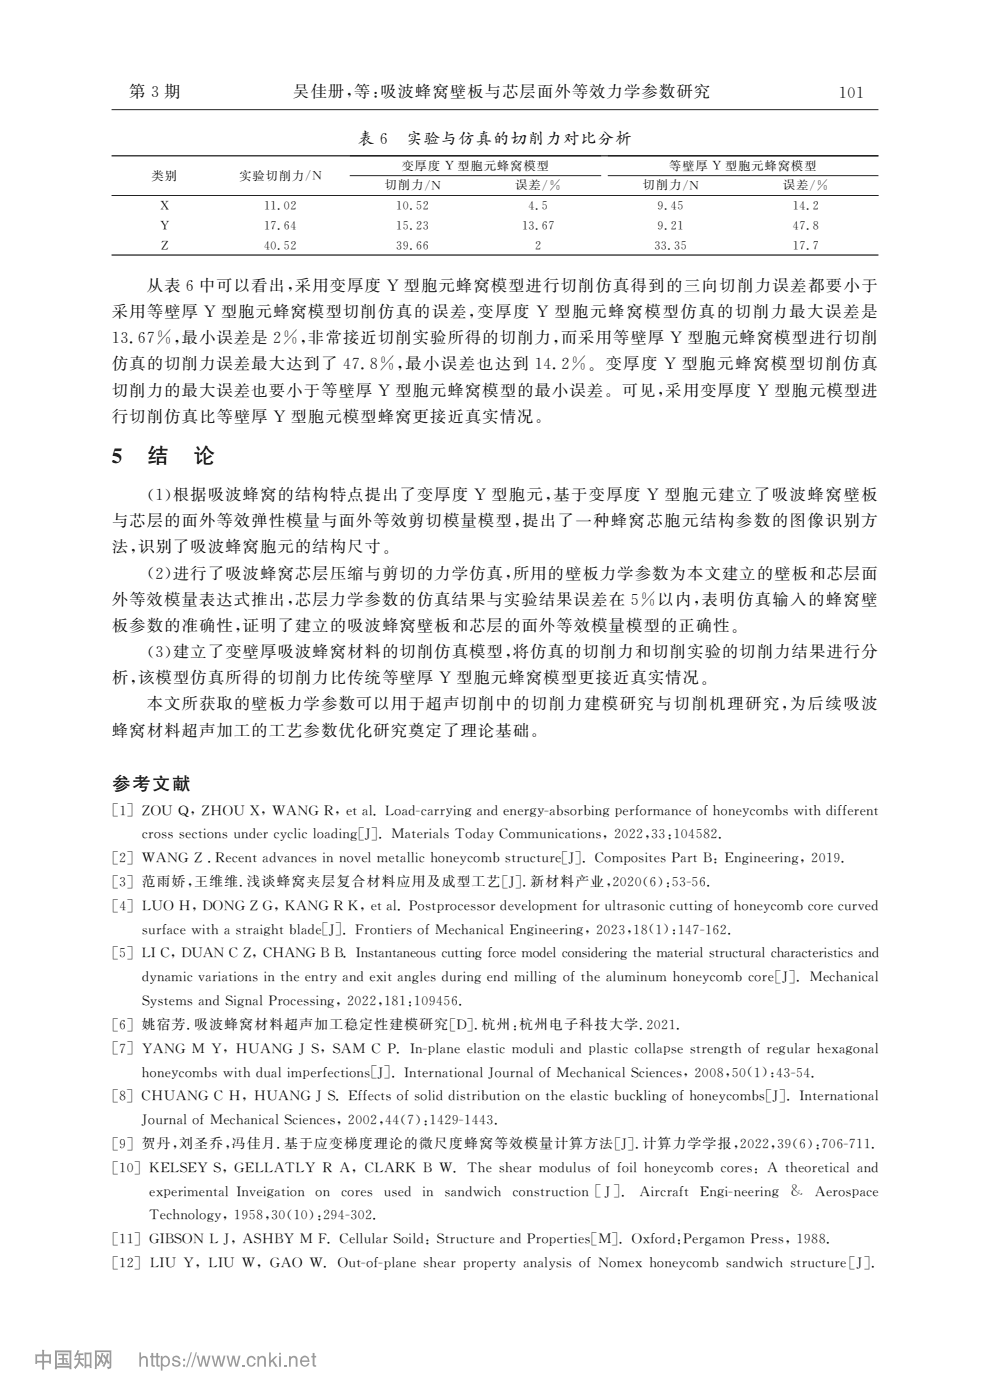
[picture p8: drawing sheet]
<svg xmlns="http://www.w3.org/2000/svg" width="210mm" height="297mm" viewBox="0 0 210 297" stroke-linecap="round" stroke-linejoin="round" font-family="sans-serif">
<defs><g id="words">
<g font-size="4.6">
<text x="22.6" y="98.8">5</text>
<text x="31.2" y="98.2">结</text>
<text x="41.1" y="98.2">论</text>
</g>
<text font-size="3.9" x="23.8" y="167.6">参考文献</text>
<g font-size="3.4">
<text x="27.5" y="20.6">第3期</text>
<text x="62.2" y="20.6">吴佳册,</text>
<text x="75.2" y="20.6">等:</text>
<text x="80.7" y="20.6">吸波蜂窝壁板与芯层面外等效力学参数研究</text>
<text x="177.1" y="21.3">11</text>
<text x="178.9" y="21.3">0</text>
<text x="76" y="30.5">表6</text>
<text x="86.2" y="30.5">实验与仿真的切削力对比分析</text>
<text x="31.2" y="61.7">从表6中可以看出,</text>
<text x="62.6" y="61.7">采用变厚度 Y 型胞元蜂窝模型进行切削仿真得到的三向切削力误差都要小于</text>
<text x="23.8" y="67.3">采用等壁厚 Y 型胞元蜂窝模型切削仿真的误差,变厚度 Y 型胞元蜂窝模型仿真的切削力最大误差是</text>
<text x="22.9" y="73.2">1</text>
<text x="24.7" y="73.2">3.7%,</text>
<text x="28.4" y="73.2">6</text>
<text x="38.6" y="72.8">最小误差是2%,</text>
<text x="65.4" y="72.8">非常接近切削实验所得的切削力,</text>
<text x="119" y="72.8">而采用等壁厚 Y 型胞元蜂窝模型进行切削</text>
<text x="23.8" y="78.3">仿真的切削力误差最大达到了4</text>
<text x="23.8" y="83.9">切削力的最大误差也要小于等壁厚 Y 型胞元蜂窝模型的最小误差。可见,</text>
<text x="73.8" y="78.8">7.%,最小误差也达到1</text>
<text x="77.6" y="78.8">8</text>
<text x="114.4" y="78.8">4.%。变厚度 Y 型胞元蜂窝模型切削仿真</text>
<text x="118.2" y="78.8">2</text>
<text x="141.2" y="83.9">采用变厚度 Y 型胞元模型进</text>
<text x="23.8" y="89.5">行切削仿真比等壁厚 Y 型胞元模型蜂窝更接近真实情况。</text>
<text x="31.1" y="106">()</text>
<text x="32.1" y="106.6">1 根据吸波蜂窝的结构特点提出了变厚度 Y 型胞元,基于变厚度 Y 型胞元建立了吸波蜂窝壁板</text>
<text x="23.8" y="111.7">与芯层的面外等效弹性模量与面外等效剪切模量模型,提出了一种蜂窝芯胞元结构参数的图像识别方</text>
<text x="23.8" y="117.2">法,</text>
<text x="29.3" y="117.2">识别了吸波蜂窝胞元的结构尺寸。</text>
<text x="31.1" y="122.7">()</text>
<text x="32.1" y="123.2">2 进行了吸波蜂窝芯层压缩与剪切的力学仿真,</text>
<text x="108.8" y="122.8">所用的壁板力学参数为本文建立的壁板和芯层面</text>
<text x="23.8" y="128.3">外等效模量表达式推出,</text>
<text x="62.6" y="128.3">芯层力学参数的仿真结果与实验结果误差在5%以内,表明仿真输入的蜂窝壁</text>
<text x="23.8" y="133.9">板参数的准确性,</text>
<text x="51.5" y="133.9">证明了建立的吸波蜂窝壁板和芯层的面外等效模量模型的正确性。</text>
<text x="31.1" y="139.3">()</text>
<text x="32.1" y="139.9">3 建立了变壁厚吸波蜂窝材料的切削仿真模型,</text>
<text x="108.8" y="139.4">将仿真的切削力和切削实验的切削力结果进行分</text>
<text x="23.8" y="145">析,</text>
<text x="29.3" y="145">该模型仿真所得的切削力比传统等壁厚 Y 型胞元蜂窝模型更接近真实情况。</text>
<text x="31.2" y="150.5">本文所获取的壁板力学参数可以用于超声切削中的切削力建模研究与切削机理研究,为后续吸波</text>
<text x="23.8" y="156.1">蜂窝材料超声加工的工艺参数优化研究奠定了理论基础。</text>
</g>
<g font-size="2.9">
<text x="23.7" y="172.7">[]ZOU Q,ZHOUX,WANGR,e a.Lodcryn</text>
<text x="24.6" y="173.2">1</text>
<text x="73.9" y="173.2">tl</text>
<text x="84.5" y="173.2">a-arigadeeg-bobn</text>
<text x="101.9" y="173.2">n</text>
<text x="107.5" y="173.2">nryasrigprom neo</text>
<text x="131.3" y="173.2">efr ac</text>
<text x="148.3" y="173.2">fhonyo</text>
<text x="155.3" y="173.2">ec mb</text>
<text x="165.2" y="173.2">swt</text>
<text x="169.6" y="173.2">ihdfeet</text>
<text x="175.8" y="173.2">ifrn</text>
<text x="29.3" y="178.3">cosscin</text>
<text x="30.6" y="178.3">rs</text>
<text x="38.5" y="178.3">etosundrccilaig[]</text>
<text x="53.6" y="178.3">e</text>
<text x="58.7" y="178.5">ylcodn J .Maeil</text>
<text x="86.4" y="178.3">trasToa</text>
<text x="99.6" y="178.3">dyCommunctos</text>
<text x="116.6" y="178.3">iain ,22</text>
<text x="131.1" y="178.3">02,3:052.</text>
<text x="137.4" y="178.3">3</text>
<text x="142.1" y="178.3">148</text>
<text x="23.7" y="182.9">[]WANGZ .eetavne i</text>
<text x="24.6" y="183.4">2</text>
<text x="45.3" y="183.4">Rcn</text>
<text x="56.4" y="183.4">dacsnnvlmealchonyo</text>
<text x="72.9" y="183.4">oe</text>
<text x="82.9" y="183.4">tli</text>
<text x="95.4" y="183.4">ec mbsrcueJ .CompstsPatB:Engneig,21</text>
<text x="107.6" y="183.4">tutr[]</text>
<text x="133.2" y="183.4">oie</text>
<text x="144.9" y="183.4">r</text>
<text x="158" y="183.4">iern</text>
<text x="173" y="183.4">09.</text>
<text x="23.7" y="187.9">[]范雨娇,</text>
<text x="24.6" y="188.4">3</text>
<text x="41.2" y="188">王维维.</text>
<text x="52.4" y="188">浅谈蜂窝夹层复合材料应用及成型工艺[]新材料产业,00()5-6.</text>
<text x="107.2" y="188.4">J .</text>
<text x="129.2" y="188.4">22</text>
<text x="137.1" y="188.4">6 :35</text>
<text x="23.7" y="193">[]LUOH,DONGZG,KANGRK,ea.Potrcso</text>
<text x="24.6" y="193.4">4</text>
<text x="79.1" y="193.4">tl</text>
<text x="89.4" y="193.4">spoesrdvlp</text>
<text x="106.9" y="193.4">eeo meto</text>
<text x="119.2" y="193.4">nfrutaoictigo hnyo</text>
<text x="128.9" y="193.4">lrsnc utn</text>
<text x="152.8" y="193.4">f oec mbcr cre</text>
<text x="172" y="193.4">oe uvd</text>
<text x="23.7" y="203.1">[]L</text>
<text x="24.6" y="203.5">5</text>
<text x="29.3" y="198.5">sraewt</text>
<text x="30.8" y="198.5">ufc</text>
<text x="31.1" y="203.5">IC,DUANCZ,CHANGBB.Isatnosctigfremoecnieigtemaeiltutrl hrceitc</text>
<text x="41.8" y="198.5">ihasrih</text>
<text x="50.4" y="198.5">tagtbaeJ .Foteso</text>
<text x="62" y="198.5">ld []</text>
<text x="75.9" y="203.5">ntnaeu</text>
<text x="76.4" y="198.5">rnir</text>
<text x="89.2" y="198.5">fMehnclEngneig,22</text>
<text x="94.3" y="203.5">utn</text>
<text x="95.7" y="198.5">caia</text>
<text x="103.7" y="203.5">oc</text>
<text x="112.3" y="198.5">iern</text>
<text x="113.8" y="203.5">dl osdrn</text>
<text x="127.3" y="198.5">03,8()1712.</text>
<text x="133.6" y="198.5">1</text>
<text x="134.6" y="203.5">h</text>
<text x="138.3" y="198.5">1 :4-6</text>
<text x="142" y="203.5">trasrcuacaatrsisad</text>
<text x="182.8" y="203.5">n</text>
<text x="29.5" y="208.6">dyn mcvrain i</text>
<text x="34.2" y="208.6">a i</text>
<text x="42.8" y="208.6">aitosnteetyadeiage</text>
<text x="59.9" y="208.6">h</text>
<text x="65.4" y="208.6">nr</text>
<text x="73.4" y="208.6">n</text>
<text x="79.1" y="208.6">xt nlsduigedmiln</text>
<text x="96.1" y="208.6">rn</text>
<text x="104" y="208.6">n</text>
<text x="111.4" y="208.6">ligo</text>
<text x="120" y="208.6">fteau iu</text>
<text x="123.7" y="208.6">h</text>
<text x="129" y="208.6">lmn mhonyo</text>
<text x="146.8" y="208.6">ec mbcr []</text>
<text x="159.4" y="208.6">oeJ .Mehncl</text>
<text x="175.1" y="208.6">caia</text>
<text x="29.5" y="213.6">Sytm</text>
<text x="32.6" y="213.6">se sadSga</text>
<text x="42.8" y="213.6">n</text>
<text x="48.4" y="213.6">inlPoesn</text>
<text x="58" y="213.6">rcsig,22</text>
<text x="74.5" y="213.6">02,8</text>
<text x="80.8" y="213.6">11:046.</text>
<text x="87.1" y="213.6">195</text>
<text x="23.7" y="218.2">[]姚宿芳.</text>
<text x="24.6" y="218.7">6</text>
<text x="41.2" y="218.3">吸波蜂窝材料超声加工稳定性建模研究[</text>
<text x="96.5" y="218.7">D].</text>
<text x="102.2" y="218.3">杭州:</text>
<text x="110.2" y="218.3">杭州电子科技大学.01.</text>
<text x="136.4" y="218.7">22</text>
<text x="23.7" y="223.3">[]YANG M Y,HUANGJS,SAM CP.I-ln</text>
<text x="24.6" y="223.7">7</text>
<text x="87.4" y="223.7">npaeeatcmoui n</text>
<text x="99.4" y="223.7">lsi</text>
<text x="111.9" y="223.7">dladpatcclas</text>
<text x="125.4" y="223.7">lsi</text>
<text x="135.3" y="223.7">olpesrnt</text>
<text x="146.8" y="223.7">tegho</text>
<text x="159.3" y="223.7">frglrhxgnl</text>
<text x="163.1" y="223.7">eua</text>
<text x="174.2" y="223.7">eaoa</text>
<text x="23.7" y="233.4">[]CHUANGC H,HUANGJS.Efcso slddsrbto</text>
<text x="24.6" y="233.8">8</text>
<text x="29.5" y="228.8">honyo</text>
<text x="34.2" y="228.8">ec mb</text>
<text x="44.1" y="228.8">swt</text>
<text x="48.6" y="228.8">ihdul m efcin []Itrainl ora o</text>
<text x="56.8" y="228.8">ai pretosJ .nentoaJunl fMehnclSine ,20</text>
<text x="74.9" y="233.8">fet</text>
<text x="84.8" y="233.8">f oi</text>
<text x="95.7" y="233.8">itiuinonteeatcbukigo</text>
<text x="116.2" y="233.8">h</text>
<text x="121.3" y="233.8">lsi</text>
<text x="121.5" y="228.8">caia</text>
<text x="132.7" y="233.8">cln</text>
<text x="134.7" y="228.8">cecs</text>
<text x="143.2" y="233.8">fhonyo</text>
<text x="148.2" y="228.8">08,0()4-4.</text>
<text x="150.3" y="233.8">ec mb [] Itrainl</text>
<text x="154.5" y="228.8">5</text>
<text x="159.2" y="228.8">1 :35</text>
<text x="160.2" y="233.8">sJ .nentoa</text>
<text x="29.3" y="238.9">Junl fMehnclSine ,20</text>
<text x="30.7" y="238.9">ora o</text>
<text x="47.9" y="238.9">caia</text>
<text x="61.2" y="238.9">cecs</text>
<text x="74.7" y="238.9">02,4()12-43.</text>
<text x="81" y="238.9">4</text>
<text x="85.7" y="238.9">7 :4914</text>
<text x="23.7" y="243.5">[]贺丹,</text>
<text x="24.6" y="244">9</text>
<text x="38" y="243.6">刘圣乔,</text>
<text x="49.2" y="243.6">冯佳月.</text>
<text x="60.3" y="243.6">基于应变梯度理论的微尺度蜂窝等效模量计算方法[]计算力学学报,02,9()7671.</text>
<text x="131.1" y="244">J .</text>
<text x="156.2" y="244">22</text>
<text x="164.1" y="244">3</text>
<text x="168.8" y="244">6 :0-1</text>
<text x="23.7" y="248.5">[0]KELSEYS,GELLATLY R A,CLARK B W.Th</text>
<text x="24.6" y="249">1</text>
<text x="102.3" y="249">esermouu</text>
<text x="106.5" y="249">ha</text>
<text x="117.6" y="249">dlso</text>
<text x="127.5" y="249">ffi</text>
<text x="131.3" y="249">olhonyo</text>
<text x="140.7" y="249">ec mbcrs</text>
<text x="153.5" y="249">oe :Atertclad</text>
<text x="167" y="249">hoeia</text>
<text x="182.6" y="249">n</text>
<text x="30.9" y="254.1">eprm na</text>
<text x="32.4" y="254.1">xei etlIviain on crs ue</text>
<text x="50.6" y="254.1">negto</text>
<text x="73" y="254.1">oe</text>
<text x="82.2" y="254.1">sd i</text>
<text x="89.8" y="254.1">n sn wc</text>
<text x="94.9" y="254.1">ad ih cntuto</text>
<text x="109.3" y="254.1">osrcin [</text>
<text x="127.5" y="254.1">J]. Aicat Eng-ern</text>
<text x="138" y="254.1">rrf</text>
<text x="152.7" y="254.1">ineig &amp;</text>
<text x="172.6" y="254.1">Aeopc</text>
<text x="175.8" y="254.1">rsae</text>
<text x="23.7" y="263.7">[1]GIS</text>
<text x="31.3" y="259.1">Tehooy,15</text>
<text x="34.4" y="259.1">cnlg</text>
<text x="50.5" y="259.1">98,0(0):9-0</text>
<text x="56.8" y="259.1">3</text>
<text x="61.5" y="259.1">1</text>
<text x="67.8" y="259.1">2432.</text>
<text x="23.7" y="268.7">[2]LU Y,LU W,GAO W.Ou-fpaeserpoet</text>
<text x="24.6" y="264.2">1</text>
<text x="24.6" y="269.2">1</text>
<text x="32.9" y="269.2">I</text>
<text x="34.5" y="264.2">B ONLJ,ASHBY M F.CellrSol</text>
<text x="45.3" y="269.2">I</text>
<text x="74.4" y="264.2">lua</text>
<text x="74.7" y="269.2">to-ln</text>
<text x="85.6" y="264.2">id:SrcueadPoete [</text>
<text x="90.5" y="269.2">ha</text>
<text x="93.4" y="264.2">tutr</text>
<text x="99" y="269.2">rpryaayi</text>
<text x="106.8" y="264.2">n</text>
<text x="111.8" y="269.2">nlsso</text>
<text x="112.8" y="264.2">rpris M].Oxod:eg monPes</text>
<text x="123.5" y="269.2">fNome</text>
<text x="134" y="269.2">xhonyo</text>
<text x="137" y="264.2">fr Pra</text>
<text x="141.8" y="269.2">ec mbsn wc</text>
<text x="154.6" y="269.2">ad ihsrcue[]</text>
<text x="160.3" y="264.2">rs ,18</text>
<text x="168.1" y="269.2">tutr J .</text>
<text x="169.8" y="264.2">98.</text>
</g>
<g font-size="2.6">
<text x="85.2" y="36">变厚度 Y 型胞元蜂窝模型</text>
<text x="142" y="36">等壁厚 Y 型胞元蜂窝模型</text>
<text x="32.2" y="38.1">类别</text>
<text x="50.8" y="38.1">实验切削力/N</text>
<text x="81.7" y="40.2">切削力/N</text>
<text x="109.4" y="40.2">误差/%</text>
<text x="136.4" y="40.2">切削力/N</text>
<text x="166.1" y="40.2">误差/%</text>
<text x="33.7" y="44.7">X</text>
<text x="55.4" y="44.7">1</text>
<text x="56.8" y="44.7">1.2</text>
<text x="59.6" y="44.7">0</text>
<text x="83.4" y="44.7">1</text>
<text x="84.8" y="44.7">0.2</text>
<text x="87.6" y="44.7">5</text>
<text x="111.5" y="44.7">4.</text>
<text x="114.3" y="44.7">5</text>
<text x="138.9" y="44.7">9.5</text>
<text x="141.7" y="44.7">4</text>
<text x="167.6" y="44.7">1</text>
<text x="169" y="44.7">4.</text>
<text x="171.8" y="44.7">2</text>
<text x="33.7" y="53.2">Z</text>
<text x="33.7" y="48.9">Y</text>
<text x="55.4" y="48.9">1</text>
<text x="55.4" y="53.2">4</text>
<text x="56.8" y="48.9">7.4</text>
<text x="56.8" y="53.2">0.2</text>
<text x="59.6" y="48.9">6</text>
<text x="59.6" y="53.2">5</text>
<text x="83.4" y="48.9">1</text>
<text x="83.4" y="53.2">3</text>
<text x="84.8" y="48.9">5.3</text>
<text x="84.8" y="53.2">9.6</text>
<text x="87.6" y="48.9">2</text>
<text x="87.6" y="53.2">6</text>
<text x="110.1" y="48.9">1</text>
<text x="111.5" y="48.9">3.7</text>
<text x="112.9" y="53.2">2</text>
<text x="114.3" y="48.9">6</text>
<text x="138.2" y="53.2">3</text>
<text x="138.9" y="48.9">9.1</text>
<text x="139.6" y="53.2">3.5</text>
<text x="141.7" y="48.9">2</text>
<text x="142.4" y="53.2">3</text>
<text x="167.6" y="48.9">4</text>
<text x="167.6" y="53.2">1</text>
<text x="169" y="48.9">7.</text>
<text x="169" y="53.2">7.</text>
<text x="171.8" y="48.9">8</text>
<text x="171.8" y="53.2">7</text>
</g>
</g></defs>
<path d="M23.7 23.3h162.6M74.2 33.1h53.3M74.2 37.3h53.3M128.9 33.1h57.4M128.9 37.3h57.4M23.7 41.5h162.6" fill="none" stroke="#231f20" stroke-width=".21"/>
<path d="M23.7 33.1h162.6M23.7 54.1h162.6" fill="none" stroke="#231f20" stroke-width=".27"/>
<g fill="#999">
<path d="M7.5 287.3v2h.4v-.2h1.1l-.1 1.4h.5l-.1-1.4h1.1v.2h.4v-2h-1.5l.1-.9-.5-.1 .1 1zM7.9 287.7h1.1v1h-1.1zM9.3 287.7h1.1v1h-1.1z" fill-rule="evenodd"/>
<path d="M12.3 287.2v.3h.9v.6h-.7v.4l.7-.1v.8h-1v.4h2.4v-.4h-1v-.8l.7 .1v-.4h-.7v-.6h.9v-.3zM13.8 288.7l.4 .5 .2-.2a.33 .33 0 0 0-.2-.4 .33 .33 0 0 0-.4 .1zM11.6 286.5v4h.5v-.3h2.6v.3h.5v-4zM12.1 286.9h2.6v2.9h-2.6z" fill-rule="evenodd"/>
<path d="M16.4 286.4l-.7 1.3 .4 .3 .3-.5h.3v.7l-.9-.1v.4h.8l-.2 .7-.7 .9 .2 .3 1-1.2 .6 .8 .3-.3-.8-.9v-.3h.8v-.4l-.8 .1v-.7h.7v-.4h-1.2l.4-.5zM17.9 286.9v3.4h.4v-.5h.7v.4h.4v-3.3zM18.3 287.3h.7v2.2h-.7z" fill-rule="evenodd"/>
<path d="M20.1 286.5h3.5v3.6l-.7 .4-.3-.5 .6-.1v-.8l-.3 .3-.3-.5-.6 1.2-.3-.3 .7-1.3-.6-.9 .3-.2 .4 .6 .1-.9 .5 .2a1.4 1.4 0 0 0 .1 1.8v-2.3h-2.7v2.8l.2-.3a1.01 1.01 0 0 0-.1-1.7l.2-.3 .5 .7 .2-1 .4 .1v.1a1.53 1.53 0 0 0 .1 1.9l-.3 .3-.3-.6-.6 1.1-.3-.3v.8h-.4z" fill-rule="evenodd"/>
<path d="M29.6 286.9h.3v1.1a.79 .79 0 0 1 .9-.3 .79 .79 0 0 1 .6 .7v1.5h-.4v-1.4a.54 .54 0 0 0-.7-.5 .54 .54 0 0 0-.4 .7v1.2h-.3z" fill-rule="evenodd"/>
<path d="M32.1 287h.4v.7h.3v.3h-.3v1.5l.3 .1v.3a.53 .53 0 0 1-.7-.4v-1.5h-.3v-.3h.3z" fill-rule="evenodd"/>
<path d="M33.2 287h.3v.7h.4v.3h-.4v1.5l.4 .1-.1 .3a.53 .53 0 0 1-.6-.4v-1.5h-.3v-.3h.3z" fill-rule="evenodd"/>
<path d="M34.1 287.7v3.1h.4v-1.1a1.01 1.01 0 0 0 1.3 0 1.01 1.01 0 0 0 .2-1.3 .83 .83 0 0 0-.6-.8 .83 .83 0 0 0-.9 .4v-.3zM34.8 288a.81 .81 0 0 1 1 .8 .81 .81 0 0 1-.9 .8 .99 .99 0 0 1-.1-1.6z" fill-rule="evenodd"/>
<path d="M36.7 287.9l.2-.2a.86 .86 0 0 1 1.3 .6h-.3a.49 .49 0 0 0-.5-.4 .49 .49 0 0 0-.5 .5 1.67 1.67 0 0 1 1.4 .8 .94 .94 0 0 1-.9 .7 .94 .94 0 0 1-.9-.7h.3a.55 .55 0 0 0 .5 .5 .55 .55 0 0 0 .6-.5l-.9-.3a.56 .56 0 0 1-.5-.4 .56 .56 0 0 1 .2-.6z" fill-rule="evenodd"/>
<path d="M38.8 288.3v.4h.5v-.4zM38.8 289.5v.4h.5v-.4z" fill-rule="evenodd"/>
<path d="M40.5 286.9h.2l-1 3.2h-.2z" fill-rule="evenodd"/>
<path d="M41.5 286.9h.3l-1 3.2h-.3z" fill-rule="evenodd"/>
<path d="M41.7 287.6h.4l.4 1.9 .5-1.9h.4l.4 1.9 .5-1.9h.4l-.7 2.3h-.4l-.4-1.7-.5 1.7h-.4z" fill-rule="evenodd"/>
<path d="M44.9 287.6h.4l.4 1.9 .4-1.9h.5l.4 1.9 .4-1.9h.4l-.6 2.3h-.4l-.4-1.7-.5 1.7h-.4z" fill-rule="evenodd"/>
<path d="M48 287.6h.4l.5 1.9 .4-1.9h.4l.5 1.9 .4-1.9h.4l-.6 2.3h-.4l-.5-1.7-.4 1.7h-.4z" fill-rule="evenodd"/>
<path d="M51.5 289.5h.5v.4h-.5z" fill-rule="evenodd"/>
<path d="M52.8 287.8a.95 .95 0 0 1 1.5 .7h-.4a.55 .55 0 0 0-.6-.5 .55 .55 0 0 0-.5 .4 .75 .75 0 0 0-.1 .9 .75 .75 0 0 0 .8 .3l.4-.5h.4a1.03 1.03 0 0 1-1.5 .7 1.03 1.03 0 0 1-.4-1.5z" fill-rule="evenodd"/>
<path d="M54.6 287.7h.4v.3a.77 .77 0 0 1 .8-.4 .77 .77 0 0 1 .6 .8v1.5h-.4v-1.3a.56 .56 0 0 0-.6-.7 .56 .56 0 0 0-.4 .8v1.2h-.4z" fill-rule="evenodd"/>
<path d="M57.1 286.9h.3v1.8l1-1h.4l-.8 .9 .9 1.3h-.5l-.7-1.1-.3 .3v.8h-.3z" fill-rule="evenodd"/>
<path d="M59.2 287v.4h.4v-.4zM59.2 287.7v2.2h.4v-2.2z" fill-rule="evenodd"/>
<path d="M60.3 289.5h.5v.4h-.5z" fill-rule="evenodd"/>
<path d="M61.3 287.7h.4v.3a.77 .77 0 0 1 .8-.4 .77 .77 0 0 1 .6 .8v1.5h-.4v-1.3a.56 .56 0 0 0-.6-.7 .56 .56 0 0 0-.4 .8v1.2h-.4z" fill-rule="evenodd"/>
<path d="M64.2 288.2a.62 .62 0 0 1 .7-.2 .62 .62 0 0 1 .4 .6h-1.3zM64.1 287.8a1.15 1.15 0 0 0-.4 1.4 1.15 1.15 0 0 0 1.3 .7l.4-.3 .2-.4h-.3a.63 .63 0 0 1-.8 .4 .63 .63 0 0 1-.5-.7h1.7a1.04 1.04 0 0 0-.5-1.1 1.04 1.04 0 0 0-1.1 0z" fill-rule="evenodd"/>
<path d="M66.3 287h.4v.7h.4v.3h-.4v1.5l.4 .1-.1 .3a.53 .53 0 0 1-.7-.4v-1.5h-.3v-.3h.3z" fill-rule="evenodd"/>
</g>
<use href="#words"/>
</svg>
